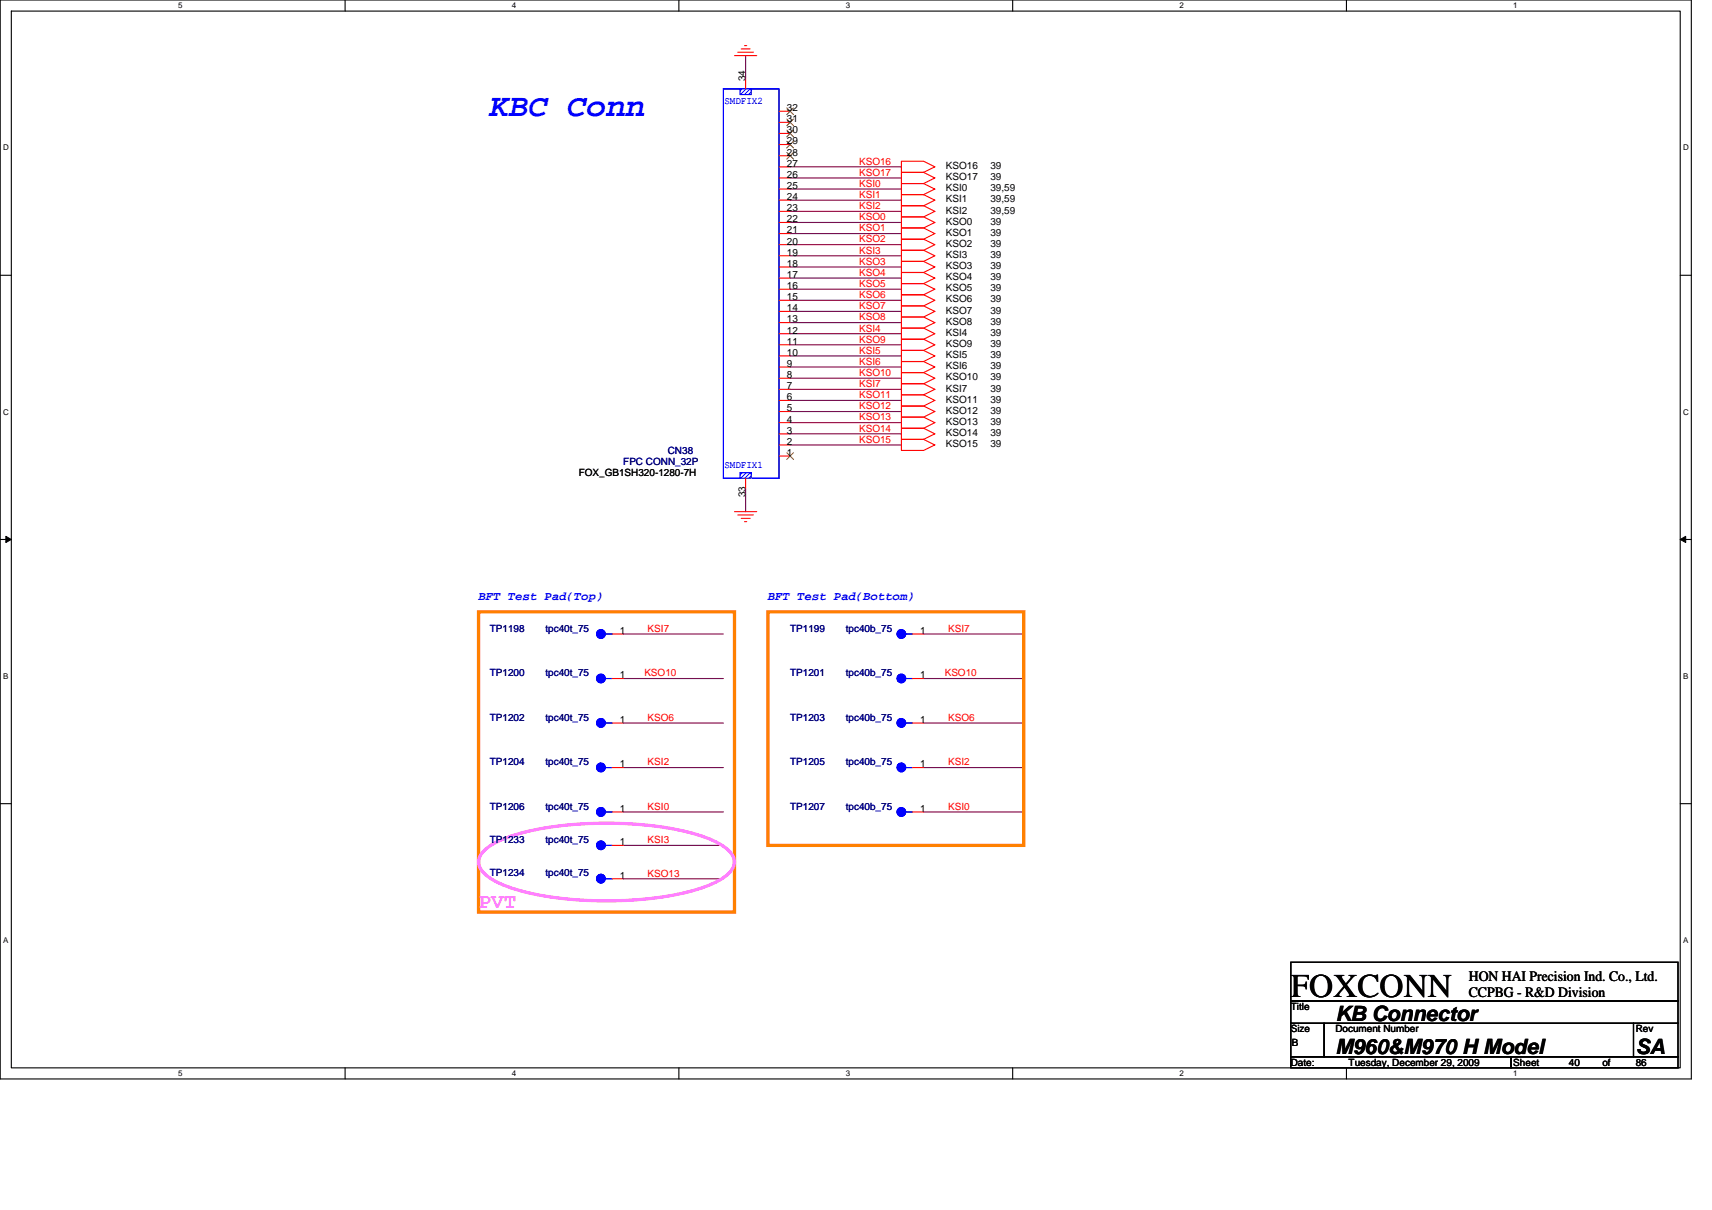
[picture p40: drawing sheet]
<svg xmlns="http://www.w3.org/2000/svg" width="297mm" height="210mm" viewBox="0 0 297 210" stroke-linecap="round" stroke-linejoin="round" font-family="sans-serif">
<defs><g id="words">
<text font-size="5.8" x="224" y="173.1">FOXCONN</text>
<text font-size="5.6" fill="#00f" x="85" y="20.1">KBC Conn</text>
<text font-size="3.7" fill="#ff80ff" x="83" y="157.5">PVT</text>
<g font-size="3.7">
<text x="231.7" y="177.1">KB Connector</text>
<text x="231.7" y="182.9">M960&amp;M970 H Model</text>
<text x="283.8" y="182.9">SA</text>
</g>
<g font-size="2.5">
<text x="254.8" y="170.2">HON HAI Precision Ind. Co., Ltd.</text>
<text x="254.8" y="173.1">CCPBG - R&amp;D Division</text>
</g>
<g font-size="2.1" fill="#00f">
<text x="83" y="104.1">BFT Test Pad(Top)</text>
<text x="133.2" y="104.1">BFT Test Pad(Bottom)</text>
</g>
<g font-size="1.7" fill="#00f">
<text x="125.7" y="18">SMDFIX2</text>
<text x="125.7" y="81.3">SMDFIX1</text>
</g>
<g font-size="1.7">
<text x="129.3" y="14.1" transform="rotate(-90 129.3 14.1)">34</text>
<text x="136.5" y="19.3">32</text>
<text x="136.5" y="21.2">31</text>
<text x="136.5" y="23.1">30</text>
<text x="136.5" y="25.1">29</text>
<text x="136.5" y="27">28</text>
<text x="136.5" y="28.9">27</text>
<text x="164.1" y="29.3">KSO16</text>
<text x="171.8" y="29.3">39</text>
<text x="136.5" y="30.9">26</text>
<text x="136.5" y="32.8">25</text>
<text x="136.5" y="34.7">24</text>
<text x="164.1" y="31.3">KSO17</text>
<text x="164.1" y="33.2">KSI0</text>
<text x="164.1" y="35.1">KSI1</text>
<text x="171.8" y="31.3">39</text>
<text x="171.8" y="33.2">39,59</text>
<text x="171.8" y="35.1">39,59</text>
<text x="136.5" y="36.7">23</text>
<text x="136.5" y="38.6">22</text>
<text x="136.5" y="40.5">21</text>
<text x="164.1" y="37.1">KSI2</text>
<text x="164.1" y="39">KSO0</text>
<text x="164.1" y="40.9">KSO1</text>
<text x="171.8" y="37.1">39,59</text>
<text x="171.8" y="39">39</text>
<text x="171.8" y="40.9">39</text>
<text x="136.5" y="42.4">20</text>
<text x="136.5" y="44.4">19</text>
<text x="136.5" y="46.3">18</text>
<text x="164.1" y="42.8">KSO2</text>
<text x="164.1" y="44.8">KSI3</text>
<text x="164.1" y="46.7">KSO3</text>
<text x="171.8" y="42.8">39</text>
<text x="171.8" y="44.8">39</text>
<text x="171.8" y="46.7">39</text>
<text x="136.5" y="48.2">17</text>
<text x="136.5" y="50.2">16</text>
<text x="136.5" y="52.1">15</text>
<text x="164.1" y="48.6">KSO4</text>
<text x="164.1" y="50.6">KSO5</text>
<text x="164.1" y="52.5">KSO6</text>
<text x="171.8" y="48.6">39</text>
<text x="171.8" y="50.6">39</text>
<text x="171.8" y="52.5">39</text>
<text x="136.5" y="54">14</text>
<text x="136.5" y="56">13</text>
<text x="136.5" y="57.9">12</text>
<text x="136.5" y="59.8">11</text>
<text x="164.1" y="54.4">KSO7</text>
<text x="164.1" y="56.4">KSO8</text>
<text x="164.1" y="58.3">KSI4</text>
<text x="171.8" y="54.4">39</text>
<text x="171.8" y="56.4">39</text>
<text x="171.8" y="58.3">39</text>
<text x="136.5" y="61.7">10</text>
<text x="136.5" y="63.7">9</text>
<text x="136.5" y="65.6">8</text>
<text x="164.1" y="60.2">KSO9</text>
<text x="164.1" y="62.1">KSI5</text>
<text x="164.1" y="64.1">KSI6</text>
<text x="171.8" y="60.2">39</text>
<text x="171.8" y="62.1">39</text>
<text x="171.8" y="64.1">39</text>
<text x="136.5" y="67.5">7</text>
<text x="136.5" y="69.5">6</text>
<text x="136.5" y="71.4">5</text>
<text x="164.1" y="66">KSO10</text>
<text x="164.1" y="69.9">KSO11</text>
<text x="164.1" y="71.8">KSO12</text>
<text x="164.1" y="67.9">KSI7</text>
<text x="171.8" y="66">39</text>
<text x="171.8" y="69.9">39</text>
<text x="171.8" y="71.8">39</text>
<text x="171.8" y="67.9">39</text>
<text x="136.5" y="73.3">4</text>
<text x="136.5" y="75.3">3</text>
<text x="136.5" y="77.2">2</text>
<text x="164.1" y="73.7">KSO13</text>
<text x="164.1" y="75.7">KSO14</text>
<text x="164.1" y="77.6">KSO15</text>
<text x="171.8" y="73.7">39</text>
<text x="171.8" y="75.7">39</text>
<text x="171.8" y="77.6">39</text>
<text x="100.4" y="82.6">FOX_GB1SH320-1280-7H</text>
<text x="136.5" y="79.1">1</text>
<text x="129.3" y="86.3" transform="rotate(-90 129.3 86.3)">33</text>
<text x="107.6" y="110">1</text>
<text x="159.7" y="110">1</text>
<text x="107.6" y="117.7">1</text>
<text x="159.7" y="117.7">1</text>
<text x="107.6" y="125.5">1</text>
<text x="159.7" y="125.5">1</text>
<text x="107.6" y="133.2">1</text>
<text x="159.7" y="133.2">1</text>
<text x="107.6" y="140.9">1</text>
<text x="159.7" y="140.9">1</text>
<text x="107.6" y="146.7">1</text>
<text x="107.6" y="152.5">1</text>
<text x="224" y="175.3">Title</text>
<text x="224" y="179.1">Size</text>
<text x="231.7" y="179.1">Document Number</text>
<text x="283.8" y="179.1">Rev</text>
<text x="224" y="184.9">Date:</text>
<text x="224.2" y="181.5">B</text>
<text x="234" y="184.9">Tuesday, December 29, 2009</text>
<text x="262.6" y="184.9">Sheet</text>
<text x="272.2" y="184.9">40</text>
<text x="278" y="184.9">of</text>
<text x="283.8" y="184.9">86</text>
</g>
<g font-size="1.7" fill="#f00">
<text x="149.1" y="28.6">KSO16</text>
<text x="149.1" y="32.4">KSI0</text>
<text x="149.1" y="34.4">KSI1</text>
<text x="149.1" y="30.5">KSO17</text>
<text x="149.1" y="38.2">KSO0</text>
<text x="149.1" y="40.2">KSO1</text>
<text x="149.1" y="36.3">KSI2</text>
<text x="149.1" y="44">KSI3</text>
<text x="149.1" y="46">KSO3</text>
<text x="149.1" y="47.9">KSO4</text>
<text x="149.1" y="42.1">KSO2</text>
<text x="149.1" y="49.8">KSO5</text>
<text x="149.1" y="51.7">KSO6</text>
<text x="149.1" y="53.7">KSO7</text>
<text x="149.1" y="55.6">KSO8</text>
<text x="149.1" y="57.5">KSI4</text>
<text x="149.1" y="59.5">KSO9</text>
<text x="149.1" y="61.4">KSI5</text>
<text x="149.1" y="63.3">KSI6</text>
<text x="149.1" y="65.3">KSO10</text>
<text x="149.1" y="67.2">KSI7</text>
<text x="149.1" y="69.1">KSO11</text>
<text x="149.1" y="71">KSO12</text>
<text x="149.1" y="74.9">KSO14</text>
<text x="149.1" y="76.8">KSO15</text>
<text x="149.1" y="73">KSO13</text>
<text x="112.4" y="109.6">KSI7</text>
<text x="164.5" y="109.6">KSI7</text>
<text x="111.8" y="117.4">KSO10</text>
<text x="163.9" y="117.4">KSO10</text>
<text x="112.4" y="125.1">KSO6</text>
<text x="164.5" y="125.1">KSO6</text>
<text x="112.4" y="132.8">KSI2</text>
<text x="164.5" y="132.8">KSI2</text>
<text x="112.4" y="140.5">KSI0</text>
<text x="164.5" y="140.5">KSI0</text>
<text x="112.4" y="146.3">KSI3</text>
<text x="112.4" y="152.1">KSO13</text>
</g>
<g font-size="1.7" fill="#000080">
<text x="108.1" y="80.7">FPC CONN_32P</text>
<text x="115.9" y="78.8">CN38</text>
<text x="85" y="109.6">TP1198</text>
<text x="94.6" y="109.6">tpc40t_75</text>
<text x="137.1" y="109.6">TP1199</text>
<text x="146.7" y="109.6">tpc40b_75</text>
<text x="85" y="117.4">TP1200</text>
<text x="94.6" y="117.4">tpc40t_75</text>
<text x="137.1" y="117.4">TP1201</text>
<text x="146.7" y="117.4">tpc40b_75</text>
<text x="85" y="125.1">TP1202</text>
<text x="94.6" y="125.1">tpc40t_75</text>
<text x="137.1" y="125.1">TP1203</text>
<text x="146.7" y="125.1">tpc40b_75</text>
<text x="85" y="132.8">TP1204</text>
<text x="94.6" y="132.8">tpc40t_75</text>
<text x="137.1" y="132.8">TP1205</text>
<text x="146.7" y="132.8">tpc40b_75</text>
<text x="85" y="140.5">TP1206</text>
<text x="94.6" y="140.5">tpc40t_75</text>
<text x="137.1" y="140.5">TP1207</text>
<text x="146.7" y="140.5">tpc40b_75</text>
<text x="85" y="146.3">TP1233</text>
<text x="94.6" y="146.3">tpc40t_75</text>
<text x="85" y="152.1">TP1234</text>
<text x="94.6" y="152.1">tpc40t_75</text>
</g>
<g font-size="1.4">
<text x="30.9" y="1.5">5</text>
<text x="88.8" y="1.5">4</text>
<text x="146.7" y="1.5">3</text>
<text x="204.7" y="1.5">2</text>
<text x="262.6" y="1.5">1</text>
<text x=".5" y="26.1">D</text>
<text x="292" y="26.1">D</text>
<text x=".5" y="71.9">C</text>
<text x="292" y="71.9">C</text>
<text x=".5" y="117.8">B</text>
<text x="292" y="117.8">B</text>
<text x=".5" y="163.6">A</text>
<text x="292" y="163.6">A</text>
<text x="30.9" y="186.8">5</text>
<text x="88.8" y="186.8">4</text>
<text x="146.7" y="186.8">3</text>
<text x="204.7" y="186.8">2</text>
<text x="262.6" y="186.8">1</text>
</g>
</g></defs>
<path d="M0 0h293.5v187.2h-293.5zM2 1.9h289.5v183.4h-289.5z" fill="none" stroke="#000" stroke-width=".19"/>
<g fill="#fff">
<path d="M30.9 .2h.8v1.6h-.8z"/>
<path d="M30.9 185.5h.8v1.6h-.8z"/>
</g>
<path d="M59.9 0v1.9M59.9 185.3v1.9" fill="none" stroke="#000" stroke-width=".19"/>
<g fill="#fff">
<path d="M88.8 .2h.8v1.6h-.8z"/>
<path d="M88.8 185.5h.8v1.6h-.8z"/>
</g>
<path d="M117.8 0v1.9M117.8 185.3v1.9" fill="none" stroke="#000" stroke-width=".19"/>
<g fill="#fff">
<path d="M146.7 .2h.8v1.6h-.8z"/>
<path d="M146.7 185.5h.8v1.6h-.8z"/>
</g>
<path d="M175.7 0v1.9M175.7 185.3v1.9" fill="none" stroke="#000" stroke-width=".19"/>
<g fill="#fff">
<path d="M204.7 .2h.7v1.6h-.7z"/>
<path d="M204.7 185.5h.7v1.6h-.7z"/>
</g>
<path d="M233.6 0v1.9M233.6 185.3v1.9" fill="none" stroke="#000" stroke-width=".19"/>
<g fill="#fff">
<path d="M262.6 .2h.7v1.6h-.7z"/>
<path d="M262.6 185.5h.7v1.6h-.7z"/>
<path d="M.5 24.8h1v1.6h-1z"/>
<path d="M292 24.8h1v1.6h-1z"/>
<path d="M.5 70.7h1v1.5h-1z"/>
<path d="M292 70.7h1v1.5h-1z"/>
</g>
<path d="M0 47.8h2M291.5 47.8h2" fill="none" stroke="#000" stroke-width=".19"/>
<g fill="#fff">
<path d="M.5 116.5h.9v1.6h-.9z"/>
<path d="M292 116.5h.9v1.6h-.9z"/>
</g>
<path d="M0 93.6h2M291.5 93.6h2" fill="none" stroke="#000" stroke-width=".19"/>
<path d="M1 93.1l1 .5-1 .5zM291.5 93.6l1-.5v1z" fill="#000" stroke="#000" stroke-width=".17"/>
<g fill="#fff">
<path d="M.5 162.4h.9v1.5h-.9z"/>
<path d="M292 162.4h.9v1.5h-.9z"/>
</g>
<path d="M0 139.5h2M291.5 139.5h2M224 167h67.1v6.7h-67.1zM224 173.7h67.1v3.9h-67.1zM224 177.6h5.8v5.8h-5.8zM229.8 177.6h53.6v5.8h-53.6zM283.4 177.6h7.7v5.8h-7.7zM224 183.4h38.2v1.9h-38.2zM262.2 183.4h28.9v1.9h-28.9z" fill="none" stroke="#000" stroke-width=".19"/>
<g fill="none" stroke="#800040" stroke-width=".19">
<path d="M129.4 9.7v3.8M137.1 32.8h19.3M137.1 38.6h19.3M137.1 34.7h19.3M137.1 36.7h19.3M137.1 29h19.3M137.1 30.9h19.3M137.1 56h19.3M137.1 50.2h19.3M137.1 44.4h19.3M137.1 57.9h19.3M137.1 52.1h19.3"/>
<path d="M137.1 46.3h19.3M137.1 40.5h19.3M137.1 59.8h19.3M137.1 54h19.3M137.1 48.3h19.3M137.1 42.5h19.3M137.1 67.6h19.3M137.1 61.8h19.3M137.1 75.3h19.3M137.1 69.5h19.3M137.1 63.7h19.3M137.1 77.2h19.3"/>
<path d="M137.1 71.4h19.3M137.1 65.6h19.3M137.1 73.3h19.3M129.4 84.9v3.9M108.1 110h17.4M108.1 117.8h17.4M160.2 117.8h17.4M160.2 110h17.4M108.1 125.5h17.4M108.1 133.2h17.4M160.2 125.5h17.4M160.2 133.2h17.4"/>
<path d="M108.1 140.9h17.4M108.1 146.7h17.4M108.1 152.5h17.4M160.2 140.9h17.4"/>
</g>
<g fill="none" stroke="#f00" stroke-width=".19">
<path d="M127.4 9.7h3.9M128 9.1h2.7M128.6 8.5h1.6M129.2 7.9h.4M156.4 28h3.8l2 1-2 .9h-3.8zM156.4 29.9h3.8l2 1-2 1h-3.8zM156.4 31.9h3.8l2 .9-2 1h-3.8zM156.4 33.8h3.8l2 .9-2 1h-3.8zM156.4 35.7h3.8l2 1-2 .9h-3.8zM156.4 37.6h3.8l2 1-2 1h-3.8zM156.4 39.6h3.8l2 .9-2 1h-3.8zM156.4 41.5h3.8l2 1-2 .9h-3.8z"/>
<path d="M156.4 43.4h3.8l2 1-2 1h-3.8zM156.4 45.4h3.8l2 .9-2 1h-3.8zM156.4 47.3h3.8l2 1-2 .9h-3.8zM156.4 49.2h3.8l2 1-2 1h-3.8zM156.4 51.2h3.8l2 .9-2 1h-3.8zM156.4 53.1h3.8l2 .9-2 1h-3.8zM156.4 55h3.8l2 1-2 .9h-3.8zM156.4 58.9h3.8l2 .9-2 1h-3.8zM156.4 56.9h3.8l2 1-2 1h-3.8zM156.4 64.7h3.8l2 .9-2 1h-3.8zM156.4 68.5h3.8l2 1-2 1h-3.8zM156.4 70.5h3.8l2 .9-2 1h-3.8z"/>
<path d="M156.4 72.4h3.8l2 .9-2 1h-3.8zM156.4 74.3h3.8l2 1-2 .9h-3.8zM156.4 76.2h3.8l2 1-2 1h-3.8zM156.4 60.8h3.8l2 1-2 .9h-3.8zM156.4 62.7h3.8l2 1-2 1h-3.8zM156.4 66.6h3.8l2 1-2 .9h-3.8zM127.4 88.8h3.9M128 89.4h2.7M128.6 90h1.6M129.2 90.5h.4M106.2 110h1.9M106.2 117.8h1.9"/>
<path d="M158.3 110h1.9M158.3 117.8h1.9M106.2 125.5h1.9M106.2 133.2h1.9M106.2 152.5h1.9M106.2 140.9h1.9M106.2 146.7h1.9"/>
</g>
<path d="M83 106.2h44.4v52.1h-44.4zM133.2 106.2h44.4v40.5h-44.4z" fill="none" stroke="#ff8000" stroke-width=".57"/>
<path d="M84 147.6a16.2 16.2 0 0 1 7.1-3.2 64.5 64.5 0 0 1 29.8 .4 11.4 11.4 0 0 1 6.1 3.4 2.42 2.42 0 0 1-.6 3.4 16.3 16.3 0 0 1-7.1 3.2 64.2 64.2 0 0 1-29.8-.4 11.4 11.4 0 0 1-6-3.5 2.42 2.42 0 0 1 .5-3.3z" fill="none" stroke="#ff80ff" stroke-width=".57"/>
<g fill="#00f" stroke="#00f" stroke-width=".19">
<circle cx="104.3" cy="110" r=".76"/>
<circle cx="104.3" cy="117.7" r=".76"/>
<circle cx="104.3" cy="152.5" r=".76"/>
<circle cx="104.3" cy="125.5" r=".76"/>
<circle cx="104.3" cy="133.2" r=".76"/>
<circle cx="104.3" cy="140.9" r=".76"/>
<circle cx="156.4" cy="110" r=".76"/>
<circle cx="104.3" cy="146.7" r=".76"/>
<circle cx="156.4" cy="117.7" r=".76"/>
</g>
<path d="M125.5 15.4h9.7v67.6h-9.7zM105 110h1.2M105 117.8h1.2M157.2 110h1.1M157.2 117.8h1.1M105 125.5h1.2M105 133.2h1.2M105 152.5h1.2M105 140.9h1.2M105 146.7h1.2" fill="none" stroke="#00f" stroke-width=".19"/>
<path d="M128.4 15.4h1.9v1h-1.9z" fill="#fff"/>
<path d="M128.4 15.4v1h1.9v-1z" fill-rule="evenodd" fill="#00f" stroke="#00f" stroke-width=".19"/>
<path d="M128.4 82h1.9v1h-1.9z" fill="#fff"/>
<path d="M128.4 82v1h1.9v-1z" fill-rule="evenodd" fill="#00f" stroke="#00f" stroke-width=".19"/>
<path d="M125.5 15.4h9.7v67.6h-9.7z" fill="none" stroke="#00f" stroke-width=".19"/>
<path d="M128.4 15.4h1.9v1h-1.9z" fill="#fff"/>
<path d="M128.4 15.4v1h1.9v-1z" fill-rule="evenodd" fill="#00f" stroke="#00f" stroke-width=".19"/>
<path d="M128.4 82h1.9v1h-1.9z" fill="#fff"/>
<g fill="#00f" stroke="#00f" stroke-width=".19">
<path d="M128.4 82v1h1.9v-1z" fill-rule="evenodd"/>
<circle cx="156.4" cy="133.2" r=".76"/>
<circle cx="156.4" cy="140.9" r=".76"/>
<circle cx="156.4" cy="125.4" r=".76"/>
</g>
<g fill="none" stroke="#f00" stroke-width=".19">
<path d="M129.4 13.5v1.9M135.2 19.3h1.9M135.2 21.2h1.9M135.2 23.2h1.9M135.2 25.1h1.9M135.2 27h1.9M135.2 29h1.9M135.2 30.9h1.9M135.2 32.8h1.9M135.2 34.7h1.9M135.2 36.7h1.9M135.2 38.6h1.9"/>
<path d="M135.2 42.5h1.9M135.2 44.4h1.9M135.2 46.3h1.9M135.2 48.3h1.9M135.2 50.2h1.9M135.2 52.1h1.9M135.2 54h1.9M135.2 56h1.9M135.2 57.9h1.9M135.2 59.8h1.9M135.2 40.5h1.9M135.2 61.8h1.9"/>
<path d="M135.2 63.7h1.9M135.2 65.6h1.9M135.2 67.6h1.9M135.2 69.5h1.9M135.2 71.4h1.9M135.2 73.3h1.9M135.2 75.3h1.9M135.2 77.2h1.9M135.2 79.1h1.9M129.4 83v1.9M158.3 133.2h1.9M158.3 125.5h1.9"/>
<path d="M158.3 140.9h1.9"/>
</g>
<path d="M136.5 18.7l1.2 1.2M137.7 18.7l-1.2 1.2M136.5 20.7l1.2 1.1M136.5 22.6l1.2 1.1M136.5 24.5l1.2 1.2M136.5 26.5l1.2 1.1M137.7 20.7l-1.2 1.1M137.7 22.6l-1.2 1.1M137.7 24.5l-1.2 1.2M137.7 26.5l-1.2 1.1M136.5 78.6l1.2 1.1M137.7 78.6l-1.2 1.1" fill="none" stroke="#804000" stroke-width=".17"/>
<path d="M157.2 133.2h1.1M157.2 125.5h1.1M157.2 140.9h1.1" fill="none" stroke="#00f" stroke-width=".19"/>
<use href="#words"/>
</svg>
